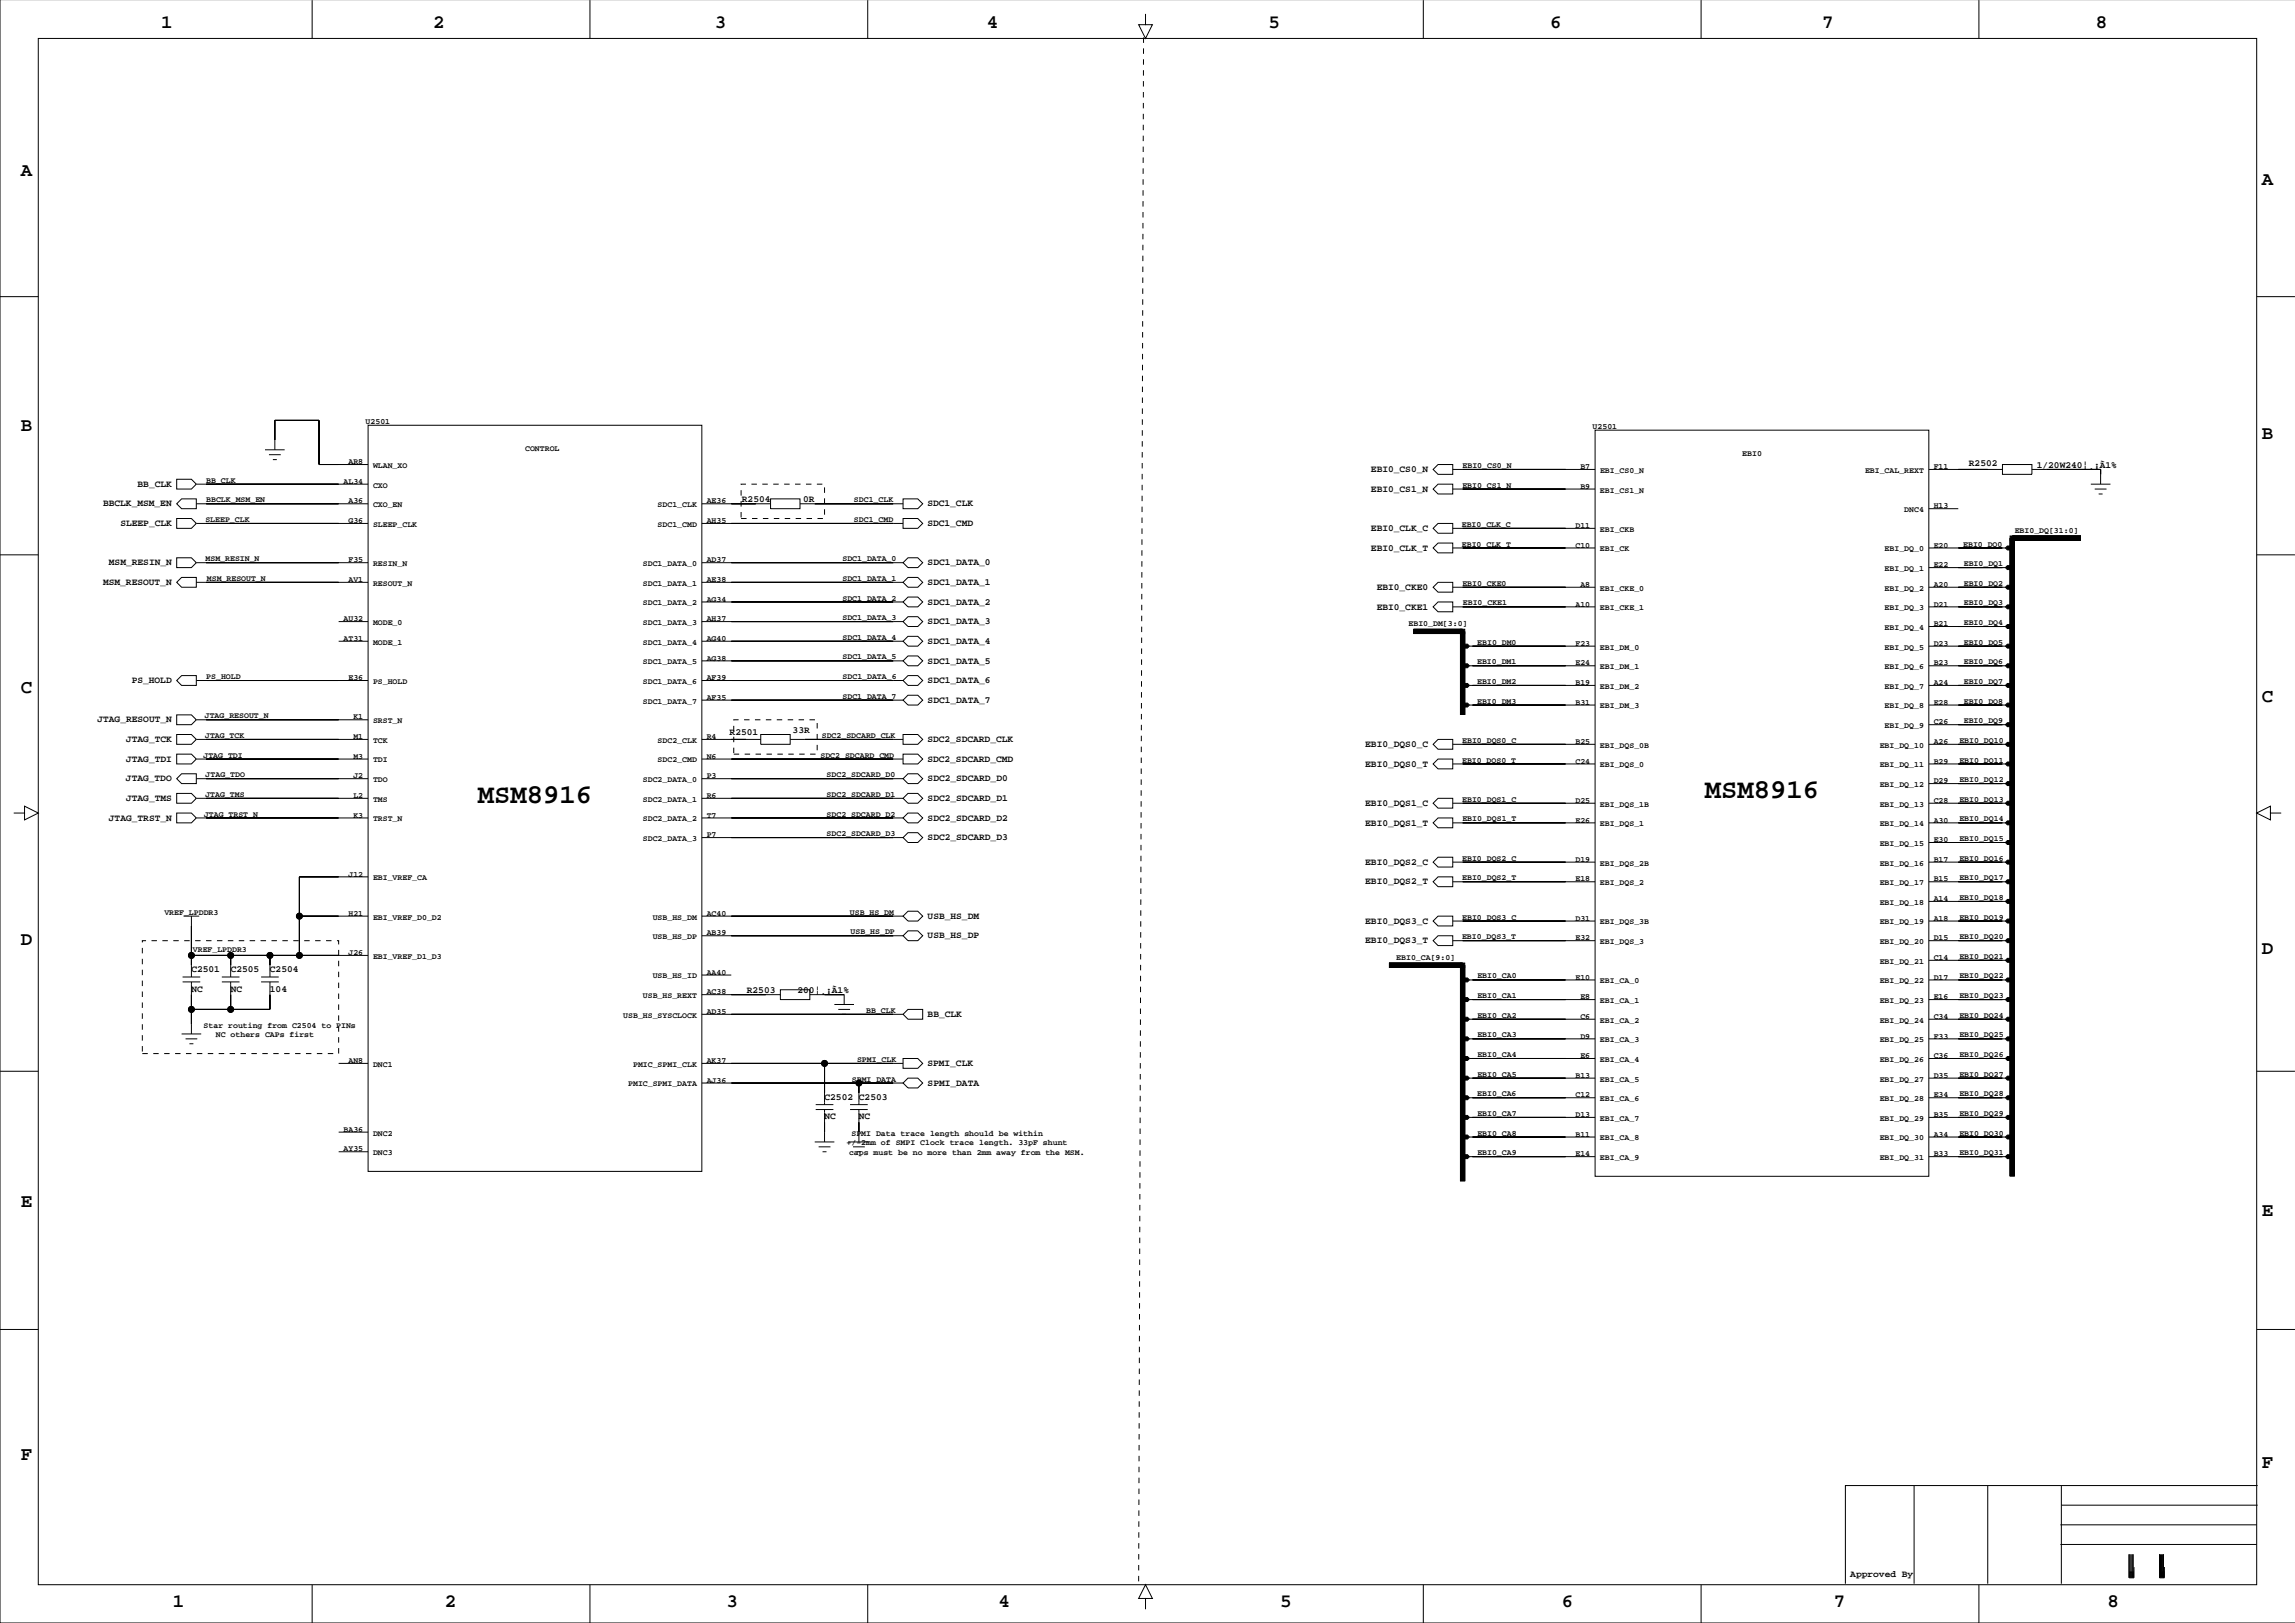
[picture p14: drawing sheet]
<svg xmlns="http://www.w3.org/2000/svg" width="594mm" height="420mm" viewBox="0 0 594 420" stroke-linecap="round" stroke-linejoin="round" font-family="sans-serif">
<defs><g id="words">
<g font-size="7.1">
<text x="123.6" y="207.8">MSM8916</text>
<text x="441" y="206.5">MSM8916</text>
</g>
<g font-size="4.9">
<text x="41.7" y="7.3">1</text>
<text x="112" y="7.3">2</text>
<text x="184.9" y="7.3">3</text>
<text x="255.3" y="7.3">4</text>
<text x="328.1" y="7.3">5</text>
<text x="401" y="7.3">6</text>
<text x="471.4" y="7.3">7</text>
<text x="542.2" y="7.3">8</text>
<text x="5.4" y="45.6">A</text>
<text x="585.1" y="47.9">A</text>
<text x="5.4" y="111.4">B</text>
<text x="585.1" y="113.7">B</text>
<text x="5.4" y="179.2">C</text>
<text x="585.1" y="181.5">C</text>
<text x="5.4" y="244.4">D</text>
<text x="585.1" y="246.7">D</text>
<text x="5.4" y="312.3">E</text>
<text x="585.1" y="314.5">E</text>
<text x="5.4" y="377.5">F</text>
<text x="585.1" y="379.8">F</text>
<text x="44.7" y="415.6">1</text>
<text x="115.1" y="415.6">2</text>
<text x="188" y="415.6">3</text>
<text x="258.3" y="415.6">4</text>
<text x="331.2" y="415.6">5</text>
<text x="404.1" y="415.6">6</text>
<text x="474.4" y="415.6">7</text>
<text x="545.3" y="415.6">8</text>
</g>
<g font-size="2.5">
<text x="35.6" y="125.9">BB_CLK</text>
<text x="354.7" y="122.1">EBI0_CS0_N</text>
<text x="509.4" y="120.7">R2502</text>
<text x="526.9" y="121">1/20W240¦¸¡À1%</text>
<text x="26.7" y="131">BBCLK_MSM_EN</text>
<text x="191.9" y="129.9">R2504</text>
<text x="207.8" y="129.9">0R</text>
<text x="239.9" y="131">SDC1_CLK</text>
<text x="354.7" y="127.2">EBI0_CS1_N</text>
<text x="31.1" y="136.1">SLEEP_CLK</text>
<text x="239.9" y="136.1">SDC1_CMD</text>
<text x="354.7" y="137.4">EBI0_CLK_C</text>
<text x="354.7" y="142.4">EBI0_CLK_T</text>
<text x="28.2" y="146.2">MSM_RESIN_N</text>
<text x="240" y="146.2">SDC1_DATA_0</text>
<text x="26.7" y="151.3">MSM_RESOUT_N</text>
<text x="240" y="151.3">SDC1_DATA_1</text>
<text x="356.2" y="152.6">EBI0_CKE0</text>
<text x="240" y="161.5">SDC1_DATA_3</text>
<text x="240" y="156.4">SDC1_DATA_2</text>
<text x="356.2" y="157.7">EBI0_CKE1</text>
<text x="240" y="166.6">SDC1_DATA_4</text>
<text x="240" y="171.6">SDC1_DATA_5</text>
<text x="34.1" y="176.7">PS_HOLD</text>
<text x="240" y="176.7">SDC1_DATA_6</text>
<text x="240" y="181.8">SDC1_DATA_7</text>
<text x="25.2" y="186.9">JTAG_RESOUT_N</text>
<text x="32.6" y="192">JTAG_TCK</text>
<text x="188.8" y="190.2">R2501</text>
<text x="205.1" y="189.5">33R</text>
<text x="239.9" y="192">SDC2_SDCARD_CLK</text>
<text x="32.6" y="197">JTAG_TDI</text>
<text x="239.9" y="197">SDC2_SDCARD_CMD</text>
<text x="353.2" y="193.2">EBI0_DQS0_C</text>
<text x="32.6" y="202.1">JTAG_TDO</text>
<text x="240" y="202.1">SDC2_SDCARD_D0</text>
<text x="353.2" y="198.3">EBI0_DQS0_T</text>
<text x="32.6" y="207.2">JTAG_TMS</text>
<text x="240" y="207.2">SDC2_SDCARD_D1</text>
<text x="353.2" y="208.5">EBI0_DQS1_C</text>
<text x="28.2" y="212.3">JTAG_TRST_N</text>
<text x="240" y="212.3">SDC2_SDCARD_D2</text>
<text x="353.2" y="213.5">EBI0_DQS1_T</text>
<text x="240" y="217.3">SDC2_SDCARD_D3</text>
<text x="353.2" y="223.7">EBI0_DQS2_C</text>
<text x="353.2" y="228.8">EBI0_DQS2_T</text>
<text x="240" y="237.7">USB_HS_DM</text>
<text x="353.2" y="238.9">EBI0_DQS3_C</text>
<text x="240" y="242.7">USB_HS_DP</text>
<text x="353.2" y="244">EBI0_DQS3_T</text>
<text x="49.5" y="251.4">C2501</text>
<text x="59.7" y="251.4">C2505</text>
<text x="69.8" y="251.4">C2504</text>
<text x="49.5" y="256.5">NC</text>
<text x="59.7" y="256.5">NC</text>
<text x="69.8" y="256.5">104</text>
<text x="193.2" y="256.8">R2503</text>
<text x="206.3" y="256.8">200¦¸¡À1%</text>
<text x="240" y="263.1">BB_CLK</text>
<text x="239.9" y="275.8">SPMI_CLK</text>
<text x="240" y="280.8">SPMI_DATA</text>
<text x="213.3" y="284.5">C2502</text>
<text x="222.2" y="284.5">C2503</text>
<text x="213.3" y="289.5">NC</text>
<text x="222.2" y="289.5">NC</text>
<text x="478.7" y="407.8">Approved By</text>
</g>
<g font-size="2.1">
<text x="94.6" y="109.6">U2501</text>
<text x="412" y="110.9">U2501</text>
<text x="135.9" y="116.8">CONTROL</text>
<text x="450.7" y="118">EBI0</text>
<text x="53.3" y="124.9">BB_CLK</text>
<text x="88.9" y="125.2">AL34</text>
<text x="90.1" y="120.1">AR8</text>
<text x="96.5" y="121">WLAN_XO</text>
<text x="378.4" y="121">EBI0_CS0_N</text>
<text x="408.8" y="121.3">B7</text>
<text x="413.9" y="122.3">EBI_CS0_N</text>
<text x="482.5" y="122.3">EBI_CAL_REXT</text>
<text x="500.3" y="121.3">F11</text>
<text x="53.4" y="129.9">BBCLK_MSM_EN</text>
<text x="90.1" y="130.2">A36</text>
<text x="96.5" y="126.1">CXO</text>
<text x="96.5" y="131.2">CXO_EN</text>
<text x="170.1" y="131.2">SDC1_CLK</text>
<text x="182.8" y="130.2">AE36</text>
<text x="220.9" y="129.9">SDC1_CLK</text>
<text x="378.3" y="126.1">EBI0_CS1_N</text>
<text x="408.8" y="126.4">B9</text>
<text x="413.9" y="127.4">EBI_CS1_N</text>
<text x="500.3" y="131.5">H13</text>
<text x="53.1" y="135">SLEEP_CLK</text>
<text x="90.1" y="135.3">G36</text>
<text x="96.5" y="136.3">SLEEP_CLK</text>
<text x="170.1" y="136.3">SDC1_CMD</text>
<text x="182.8" y="135.3">AH35</text>
<text x="220.9" y="135">SDC1_CMD</text>
<text x="378.2" y="136.3">EBI0_CLK_C</text>
<text x="407.6" y="136.6">D11</text>
<text x="413.9" y="137.6">EBI_CKB</text>
<text x="492.6" y="132.5">DNC4</text>
<text x="521.2" y="137.8">EBI0_DQ[31:0]</text>
<text x="378.2" y="141.4">EBI0_CLK_T</text>
<text x="407.6" y="141.7">C10</text>
<text x="413.9" y="142.6">EBI_CK</text>
<text x="487.6" y="142.6">EBI_DQ_0</text>
<text x="500.3" y="141.7">E20</text>
<text x="507.9" y="141.4">EBI0_DQ0</text>
<text x="53.2" y="145.2">MSM_RESIN_N</text>
<text x="90.1" y="145.5">F35</text>
<text x="96.5" y="146.4">RESIN_N</text>
<text x="166.3" y="146.4">SDC1_DATA_0</text>
<text x="182.8" y="145.5">AD37</text>
<text x="217.9" y="145.2">SDC1_DATA_0</text>
<text x="487.6" y="147.7">EBI_DQ_1</text>
<text x="500.3" y="146.7">E22</text>
<text x="508.1" y="146.4">EBI0_DQ1</text>
<text x="53.5" y="150.3">MSM_RESOUT_N</text>
<text x="90.1" y="150.5">AV1</text>
<text x="96.5" y="151.5">RESOUT_N</text>
<text x="166.3" y="151.5">SDC1_DATA_1</text>
<text x="182.8" y="155.6">AG34</text>
<text x="182.8" y="150.5">AE38</text>
<text x="217.9" y="155.3">SDC1_DATA_2</text>
<text x="217.9" y="150.3">SDC1_DATA_1</text>
<text x="378.3" y="151.5">EBI0_CKE0</text>
<text x="408.8" y="151.8">A8</text>
<text x="413.9" y="152.8">EBI_CKE_0</text>
<text x="487.6" y="152.8">EBI_DQ_2</text>
<text x="500.3" y="151.8">A20</text>
<text x="508.1" y="151.5">EBI0_DQ2</text>
<text x="88.9" y="160.7">AU32</text>
<text x="96.5" y="161.7">MODE_0</text>
<text x="166.3" y="156.6">SDC1_DATA_2</text>
<text x="166.3" y="161.7">SDC1_DATA_3</text>
<text x="182.8" y="160.7">AH37</text>
<text x="217.9" y="160.4">SDC1_DATA_3</text>
<text x="364.4" y="161.9">EBI0_DM[3:0]</text>
<text x="378.5" y="156.6">EBI0_CKE1</text>
<text x="407.6" y="156.9">A10</text>
<text x="413.9" y="157.9">EBI_CKE_1</text>
<text x="487.6" y="157.9">EBI_DQ_3</text>
<text x="500.3" y="162">B21</text>
<text x="500.3" y="156.9">D21</text>
<text x="508.1" y="161.7">EBI0_DQ4</text>
<text x="508.1" y="156.6">EBI0_DQ3</text>
<text x="88.9" y="165.8">AT31</text>
<text x="96.5" y="166.8">MODE_1</text>
<text x="166.3" y="166.8">SDC1_DATA_4</text>
<text x="182.8" y="165.8">AG40</text>
<text x="218" y="165.5">SDC1_DATA_4</text>
<text x="382.2" y="166.8">EBI0_DM0</text>
<text x="407.6" y="167.1">F23</text>
<text x="487.6" y="162.9">EBI_DQ_4</text>
<text x="500.3" y="167.1">D23</text>
<text x="508.1" y="166.8">EBI0_DQ5</text>
<text x="166.3" y="171.8">SDC1_DATA_5</text>
<text x="182.8" y="170.9">AG38</text>
<text x="218" y="170.6">SDC1_DATA_5</text>
<text x="382.1" y="171.8">EBI0_DM1</text>
<text x="407.6" y="172.1">E24</text>
<text x="413.9" y="168">EBI_DM_0</text>
<text x="413.9" y="173.1">EBI_DM_1</text>
<text x="487.6" y="168">EBI_DQ_5</text>
<text x="487.6" y="173.1">EBI_DQ_6</text>
<text x="500.3" y="172.1">B23</text>
<text x="508.1" y="171.8">EBI0_DQ6</text>
<text x="53.4" y="175.6">PS_HOLD</text>
<text x="90.1" y="175.9">E36</text>
<text x="96.5" y="176.9">PS_HOLD</text>
<text x="166.3" y="176.9">SDC1_DATA_6</text>
<text x="182.8" y="175.9">AF39</text>
<text x="218" y="175.6">SDC1_DATA_6</text>
<text x="382.1" y="176.9">EBI0_DM2</text>
<text x="407.6" y="177.2">B19</text>
<text x="413.9" y="178.2">EBI_DM_2</text>
<text x="487.6" y="178.2">EBI_DQ_7</text>
<text x="500.3" y="177.2">A24</text>
<text x="508.1" y="176.9">EBI0_DQ7</text>
<text x="53" y="185.8">JTAG_RESOUT_N</text>
<text x="166.3" y="182">SDC1_DATA_7</text>
<text x="182.8" y="181">AF35</text>
<text x="218" y="180.7">SDC1_DATA_7</text>
<text x="382.1" y="182">EBI0_DM3</text>
<text x="407.6" y="182.3">B31</text>
<text x="413.9" y="183.3">EBI_DM_3</text>
<text x="487.6" y="183.3">EBI_DQ_8</text>
<text x="500.3" y="182.3">E28</text>
<text x="508.1" y="182">EBI0_DQ8</text>
<text x="53.1" y="190.9">JTAG_TCK</text>
<text x="91.4" y="191.2">M1</text>
<text x="91.4" y="186.1">K1</text>
<text x="96.5" y="187.1">SRST_N</text>
<text x="182.8" y="191.2">R4</text>
<text x="212.6" y="190.9">SDC2_SDCARD_CLK</text>
<text x="487.6" y="188.3">EBI_DQ_9</text>
<text x="500.3" y="187.4">C26</text>
<text x="508.1" y="187.1">EBI0_DQ9</text>
<text x="52.6" y="196">JTAG_TDI</text>
<text x="91.4" y="196.3">M3</text>
<text x="96.5" y="192.1">TCK</text>
<text x="96.5" y="197.2">TDI</text>
<text x="170.1" y="192.1">SDC2_CLK</text>
<text x="170.1" y="197.2">SDC2_CMD</text>
<text x="182.8" y="196.3">N6</text>
<text x="212.3" y="196">SDC2_SDCARD_CMD</text>
<text x="378.3" y="197.2">EBI0_DQS0_T</text>
<text x="378.3" y="192.2">EBI0_DQS0_C</text>
<text x="407.6" y="197.5">C24</text>
<text x="407.6" y="192.4">B25</text>
<text x="413.9" y="193.4">EBI_DQS_0B</text>
<text x="486.3" y="193.4">EBI_DQ_10</text>
<text x="500.3" y="197.5">B29</text>
<text x="500.3" y="192.4">A26</text>
<text x="506.9" y="197.2">EBI0_DQ11</text>
<text x="506.9" y="192.2">EBI0_DQ10</text>
<text x="53.2" y="201">JTAG_TDO</text>
<text x="91.4" y="201.3">J2</text>
<text x="96.5" y="202.3">TDO</text>
<text x="166.3" y="202.3">SDC2_DATA_0</text>
<text x="182.8" y="201.3">P3</text>
<text x="213.9" y="201">SDC2_SDCARD_D0</text>
<text x="413.9" y="198.5">EBI_DQS_0</text>
<text x="486.3" y="198.5">EBI_DQ_11</text>
<text x="486.3" y="203.6">EBI_DQ_12</text>
<text x="500.3" y="202.6">D29</text>
<text x="506.9" y="202.3">EBI0_DQ12</text>
<text x="53.1" y="206.1">JTAG_TMS</text>
<text x="91.4" y="206.4">L2</text>
<text x="96.5" y="207.4">TMS</text>
<text x="166.3" y="207.4">SDC2_DATA_1</text>
<text x="182.8" y="206.4">R6</text>
<text x="213.9" y="206.1">SDC2_SDCARD_D1</text>
<text x="378.3" y="207.4">EBI0_DQS1_C</text>
<text x="407.6" y="207.7">D25</text>
<text x="413.9" y="208.7">EBI_DQS_1B</text>
<text x="486.3" y="208.7">EBI_DQ_13</text>
<text x="500.3" y="207.7">C28</text>
<text x="506.9" y="207.4">EBI0_DQ13</text>
<text x="52.8" y="211.2">JTAG_TRST_N</text>
<text x="91.4" y="211.5">K3</text>
<text x="96.5" y="212.5">TRST_N</text>
<text x="166.3" y="212.5">SDC2_DATA_2</text>
<text x="182.8" y="211.5">T7</text>
<text x="213.9" y="211.2">SDC2_SDCARD_D2</text>
<text x="378.3" y="212.5">EBI0_DQS1_T</text>
<text x="407.6" y="212.8">E26</text>
<text x="413.9" y="213.7">EBI_DQS_1</text>
<text x="486.3" y="213.7">EBI_DQ_14</text>
<text x="500.3" y="212.8">A30</text>
<text x="506.9" y="212.5">EBI0_DQ14</text>
<text x="166.3" y="217.5">SDC2_DATA_3</text>
<text x="182.8" y="216.6">P7</text>
<text x="213.9" y="216.3">SDC2_SDCARD_D3</text>
<text x="486.3" y="218.8">EBI_DQ_15</text>
<text x="500.3" y="217.8">E30</text>
<text x="506.9" y="217.5">EBI0_DQ15</text>
<text x="90.1" y="226.7">J12</text>
<text x="96.5" y="227.7">EBI_VREF_CA</text>
<text x="378.3" y="227.7">EBI0_DQS2_T</text>
<text x="378.3" y="222.6">EBI0_DQS2_C</text>
<text x="407.6" y="228">E18</text>
<text x="407.6" y="222.9">D19</text>
<text x="413.9" y="223.9">EBI_DQS_2B</text>
<text x="486.3" y="223.9">EBI_DQ_16</text>
<text x="500.3" y="228">B15</text>
<text x="500.3" y="222.9">B17</text>
<text x="506.9" y="227.7">EBI0_DQ17</text>
<text x="506.9" y="222.6">EBI0_DQ16</text>
<text x="413.9" y="229">EBI_DQS_2</text>
<text x="486.3" y="229">EBI_DQ_17</text>
<text x="500.3" y="233.1">A14</text>
<text x="506.9" y="232.8">EBI0_DQ18</text>
<text x="42.5" y="236.6">VREF_LPDDR3</text>
<text x="90.1" y="236.9">H21</text>
<text x="96.5" y="237.9">EBI_VREF_D0_D2</text>
<text x="168.9" y="237.9">USB_HS_DM</text>
<text x="182.8" y="236.9">AC40</text>
<text x="219.9" y="236.6">USB_HS_DM</text>
<text x="378.3" y="237.9">EBI0_DQS3_C</text>
<text x="407.6" y="238.2">D31</text>
<text x="413.9" y="239.1">EBI_DQS_3B</text>
<text x="486.3" y="234">EBI_DQ_18</text>
<text x="486.3" y="239.1">EBI_DQ_19</text>
<text x="500.3" y="238.2">A18</text>
<text x="506.9" y="237.9">EBI0_DQ19</text>
<text x="168.9" y="242.9">USB_HS_DP</text>
<text x="182.8" y="242">AB39</text>
<text x="220.1" y="241.7">USB_HS_DP</text>
<text x="378.2" y="242.9">EBI0_DQS3_T</text>
<text x="407.6" y="243.2">E32</text>
<text x="413.9" y="244.2">EBI_DQS_3</text>
<text x="486.3" y="244.2">EBI_DQ_20</text>
<text x="500.3" y="243.2">D15</text>
<text x="506.9" y="242.9">EBI0_DQ20</text>
<text x="49.9" y="246.2">VREF_LPDDR3</text>
<text x="90.1" y="247">J26</text>
<text x="96.5" y="248">EBI_VREF_D1_D3</text>
<text x="361.2" y="248.3">EBI0_CA[9:0]</text>
<text x="486.3" y="249.3">EBI_DQ_21</text>
<text x="500.3" y="248.3">C14</text>
<text x="506.9" y="248">EBI0_DQ21</text>
<text x="168.9" y="253.1">USB_HS_ID</text>
<text x="182.8" y="257.2">AC38</text>
<text x="182.8" y="252.1">AA40</text>
<text x="382.2" y="253.1">EBI0_CA0</text>
<text x="407.6" y="253.4">E10</text>
<text x="413.9" y="254.4">EBI_CA_0</text>
<text x="486.3" y="254.4">EBI_DQ_22</text>
<text x="500.3" y="253.4">D17</text>
<text x="506.9" y="253.1">EBI0_DQ22</text>
<text x="161.2" y="263.3">USB_HS_SYSCLOCK</text>
<text x="166.3" y="258.2">USB_HS_REXT</text>
<text x="182.8" y="262.3">AD35</text>
<text x="224.1" y="262">BB_CLK</text>
<text x="382.2" y="263.3">EBI0_CA2</text>
<text x="382.2" y="258.2">EBI0_CA1</text>
<text x="408.8" y="263.6">C6</text>
<text x="408.8" y="258.5">E8</text>
<text x="413.9" y="259.4">EBI_CA_1</text>
<text x="486.3" y="259.4">EBI_DQ_23</text>
<text x="500.3" y="263.6">C34</text>
<text x="500.3" y="258.5">E16</text>
<text x="506.9" y="263.3">EBI0_DQ24</text>
<text x="506.9" y="258.2">EBI0_DQ23</text>
<text x="52.7" y="265.8">Star routing from C2504 to PINs</text>
<text x="55.9" y="268.3">NC others CAPs first</text>
<text x="382.2" y="268.3">EBI0_CA3</text>
<text x="408.8" y="268.6">D9</text>
<text x="413.9" y="264.5">EBI_CA_2</text>
<text x="413.9" y="269.6">EBI_CA_3</text>
<text x="486.3" y="264.5">EBI_DQ_24</text>
<text x="486.3" y="269.6">EBI_DQ_25</text>
<text x="500.3" y="268.6">F33</text>
<text x="506.9" y="268.3">EBI0_DQ25</text>
<text x="90.1" y="275">AN8</text>
<text x="96.5" y="275.9">DNC1</text>
<text x="163.8" y="275.9">PMIC_SPMI_CLK</text>
<text x="182.8" y="275">AK37</text>
<text x="221.7" y="274.7">SPMI_CLK</text>
<text x="382.2" y="273.4">EBI0_CA4</text>
<text x="408.8" y="273.7">E6</text>
<text x="413.9" y="274.7">EBI_CA_4</text>
<text x="486.3" y="274.7">EBI_DQ_26</text>
<text x="500.3" y="273.7">C36</text>
<text x="506.9" y="273.4">EBI0_DQ26</text>
<text x="162.5" y="281">PMIC_SPMI_DATA</text>
<text x="182.8" y="280.1">AJ36</text>
<text x="220.4" y="279.8">SPMI_DATA</text>
<text x="382.2" y="278.5">EBI0_CA5</text>
<text x="407.6" y="278.8">B13</text>
<text x="413.9" y="279.8">EBI_CA_5</text>
<text x="486.3" y="279.8">EBI_DQ_27</text>
<text x="500.3" y="278.8">D35</text>
<text x="506.9" y="278.5">EBI0_DQ27</text>
<text x="382.2" y="283.6">EBI0_CA6</text>
<text x="407.6" y="283.9">C12</text>
<text x="413.9" y="284.8">EBI_CA_6</text>
<text x="486.3" y="284.8">EBI_DQ_28</text>
<text x="500.3" y="283.9">E34</text>
<text x="506.9" y="283.6">EBI0_DQ28</text>
<text x="88.9" y="292.8">BA36</text>
<text x="96.5" y="293.7">DNC2</text>
<text x="220.3" y="293.7">SPMI Data trace length should be within</text>
<text x="382.2" y="293.7">EBI0_CA8</text>
<text x="382.2" y="288.6">EBI0_CA7</text>
<text x="407.6" y="288.9">D13</text>
<text x="413.9" y="289.9">EBI_CA_7</text>
<text x="486.3" y="289.9">EBI_DQ_29</text>
<text x="500.3" y="288.9">B35</text>
<text x="506.9" y="293.7">EBI0_DQ30</text>
<text x="506.9" y="288.6">EBI0_DQ29</text>
<text x="88.9" y="297.8">AY35</text>
<text x="96.5" y="298.8">DNC3</text>
<text x="219" y="296.3">+/-2mm of SMPI Clock trace length. 33pF shunt</text>
<text x="219.7" y="298.8">caps must be no more than 2mm away from the MSM.</text>
<text x="382.2" y="298.8">EBI0_CA9</text>
<text x="407.6" y="299.1">E14</text>
<text x="407.6" y="294">B11</text>
<text x="413.9" y="295">EBI_CA_8</text>
<text x="486.3" y="295">EBI_DQ_30</text>
<text x="500.3" y="299.1">B33</text>
<text x="500.3" y="294">A34</text>
<text x="506.9" y="298.8">EBI0_DQ31</text>
<text x="413.9" y="300.1">EBI_CA_9</text>
<text x="486.3" y="300.1">EBI_DQ_31</text>
</g>
</g></defs>
<g fill="none" stroke="#000" stroke-width=".26">
<path d="M0 -.1v419.9h593.8M9.9 9.9h573.9v400h-573.9zM80.8 0v9.9M152.6 0v9.9M224.5 0v9.9M296.4 3.6v2.8h1.7l-1.7 3.5-1.8-3.5h1.8M368.2 0v9.9M440.1 0v9.9M511.9 0v9.9M0 76.7h9.9M583.8 76.7h9.9M68.6 116.3h5"/>
<path d="M69.6 117.6h3M70.6 118.9h1M71.1 113.8h.1M71.1 116.3v-7.6h11.4v11.5h12.7M95.2 110h86.4v193h-86.4zM412.7 111.3h86.3v193h-86.3zM45.7 124h3.8l1.3 1.2-1.3 1.3h-3.8zM45.7 130.3l1.3-1.3h3.8v2.6h-3.8zM45.7 134.1h3.8l1.3 1.3-1.3 1.3h-3.8zM50.8 125.2h44.4M50.8 130.3h44.4M50.8 135.4h44.4"/>
<path d="M181.6 130.3h17.7M181.6 135.4h52M199.3 129h7.7v2.6h-7.7zM207 130.3h26.6M233.6 134.1h3.8l1.3 1.3-1.3 1.3h-3.8zM233.6 129h3.8l1.3 1.3-1.3 1.3h-3.8zM370.8 136.7l1.2-1.3h3.8v2.5h-3.8zM370.8 126.5l1.2-1.3h3.8v2.6h-3.8zM370.8 121.4l1.2-1.2h3.8v2.5h-3.8zM375.8 121.4h36.9M375.8 126.5h36.9M375.8 136.7h36.9"/>
<path d="M499 121.4h19M499 131.6h7.6M518 120.2h7.7v2.5h-7.7zM525.7 121.4h17.7v3.8M540.9 125.2h5.1M541.9 126.5h3.1M542.9 127.8h1M543.4 122.7h.1M0 143.5h9.9M45.7 144.3h3.8l1.3 1.2-1.3 1.3h-3.8zM45.7 150.6l1.3-1.2h3.8v2.5h-3.8zM50.8 145.5h44.4"/>
<path d="M50.8 150.6h44.4M181.6 145.5h52M181.6 150.6h52M181.6 155.7h52M233.6 150.6l1.3-1.2h2.5l1.3 1.2-1.3 1.3h-2.5zM234.9 159.5h2.5l1.3 1.3-1.3 1.3h-2.5l-1.3-1.3zM234.9 154.4h2.5l1.3 1.3-1.3 1.3h-2.5l-1.3-1.3zM234.9 144.3h2.5l1.3 1.2-1.3 1.3h-2.5l-1.3-1.3zM370.8 157l1.2-1.3h3.8v2.5h-3.8zM370.8 151.9l1.2-1.3h3.8v2.6h-3.8zM370.8 141.7l1.2-1.2h3.8v2.5h-3.8zM375.8 141.7h36.9"/>
<path d="M375.8 151.9h36.9M375.8 157h36.9M499 141.7h19.8M499 151.9h19.8M499 157h19.8M499 146.8h19.8M518 157h.1M518 151.9h.1M518 146.8h.1M518 141.7h.1M583.8 143.5h9.9M45.7 176l1.3-1.2h3.8v2.5h-3.8z"/>
<path d="M50.8 176h44.4M87.6 160.8h7.6M87.6 165.9h7.6M181.6 160.8h52M181.6 165.9h52M181.6 176h52M181.6 170.9h52M233.6 176l1.3-1.2h2.5l1.3 1.2-1.3 1.3h-2.5zM233.6 170.9l1.3-1.2h2.5l1.3 1.2-1.3 1.3h-2.5zM233.6 165.9l1.3-1.3h2.5l1.3 1.3-1.3 1.2h-2.5zM380.2 167.1h32.5M380.2 172.2h32.5"/>
<path d="M380.2 177.3h32.5M380.9 177.3h.1M380.9 172.2h.1M380.9 167.1h.1M499 167.1h19.8M499 172.2h19.8M499 177.3h19.8M499 162.1h19.8M518 177.3h.1M518 172.2h.1M518 167.1h.1M518 162.1h.1"/>
<path d="M45.7 195.1h3.8l1.3 1.2-1.3 1.3h-3.8zM45.7 190h3.8l1.3 1.3-1.3 1.2h-3.8zM45.7 184.9h3.8l1.3 1.3-1.3 1.2h-3.8zM50.8 186.2h44.4M50.8 191.3h44.4M50.8 196.3h44.4M181.6 191.3h15.2M181.6 196.3h52M181.6 181.1h52M196.8 190h7.6v2.5h-7.6zM204.4 191.3h29.2M233.6 181.1l1.3-1.3h2.5l1.3 1.3-1.3 1.3h-2.5z"/>
<path d="M233.6 195.1h3.8l1.3 1.2-1.3 1.3h-3.8zM233.6 190h3.8l1.3 1.3-1.3 1.2h-3.8zM370.8 192.5l1.2-1.2h3.8v2.5h-3.8zM370.8 197.6l1.2-1.3h3.8v2.6h-3.8zM375.8 192.5h36.9M375.8 197.6h36.9M380.2 182.4h32.5M380.9 182.4h.1M499 182.4h19.8M499 192.5h19.8M499 197.6h19.8M499 187.4h19.8"/>
<path d="M518 197.6h.1M518 192.5h.1M518 187.4h.1M518 182.4h.1M3.6 210.3h2.7v-1.8l3.6 1.8-3.6 1.8v-1.8M45.7 201.4l1.3-1.3h3.8v2.6h-3.8zM45.7 210.3h3.8l1.3 1.3-1.3 1.2h-3.8zM45.7 205.2h3.8l1.3 1.3-1.3 1.3h-3.8zM50.8 201.4h44.4M50.8 206.5h44.4M50.8 211.6h44.4M181.6 201.4h52"/>
<path d="M181.6 206.5h52M181.6 211.6h52M181.6 216.7h52M233.6 216.7l1.3-1.3h2.5l1.3 1.3-1.3 1.2h-2.5zM233.6 211.6l1.3-1.3h2.5l1.3 1.3-1.3 1.2h-2.5zM233.6 201.4l1.3-1.3h2.5l1.3 1.3-1.3 1.3h-2.5zM234.9 205.2h2.5l1.3 1.3-1.3 1.3h-2.5l-1.3-1.3zM370.8 207.8l1.2-1.3h3.8v2.5h-3.8zM370.8 212.8l1.2-1.2h3.8v2.5h-3.8zM375.8 207.8h36.9M375.8 212.8h36.9M499 207.8h19.8"/>
<path d="M499 212.8h19.8M499 202.7h19.8M499 217.9h19.8M518 217.9h.1M518 212.8h.1M518 207.8h.1M518 202.7h.1M587.4 210.3v-1.8l-3.6 1.8 3.6 1.8v-1.8h2.8M47.5 237h4.1M49.5 239.5h.1M49.5 237v15.7M77.5 237h17.7"/>
<path d="M95.2 226.8h-17.7v20.3M181.6 237h52M234.9 235.7h2.5l1.3 1.3-1.3 1.2h-2.5l-1.3-1.2zM370.8 238.2l1.2-1.2h3.8v2.5h-3.8zM370.8 223l1.2-1.3h3.8v2.6h-3.8zM370.8 228.1l1.2-1.3h3.8v2.5h-3.8zM375.8 223h36.9M375.8 228.1h36.9M375.8 238.2h36.9M499 223h19.8M499 228.1h19.8M499 238.2h19.8"/>
<path d="M499 233.2h19.8M518 238.2h.1M518 233.2h.1M518 228.1h.1M518 223h.1M47.2 254h4.6M47.2 252.7h4.6M49.5 247.1h45.7M49.5 254v13.4M57.4 254h4.6M57.4 252.7h4.6M59.7 247.1v5.6"/>
<path d="M59.7 254v7.1M67.5 254h4.6M67.5 252.7h4.6M69.8 247.1v5.6M69.8 254v7.1h-20.3M181.6 242h52M181.6 252.2h7.6M181.6 257.3h20.3M201.9 256h7.6v2.6h-7.6zM209.5 257.3h8.9v2.5M215.9 259.8h5M218.4 257.3h.1"/>
<path d="M233.6 242l1.3-1.2h2.5l1.3 1.2-1.3 1.3h-2.5zM370.8 243.3l1.2-1.3h3.8v2.6h-3.8zM375.8 243.3h36.9M380.2 253.5h32.5M380.2 258.6h32.5M380.9 258.6h.1M380.9 253.5h.1M499 243.3h19.8M499 253.5h19.8M499 258.6h19.8M499 248.4h19.8M518 258.6h.1"/>
<path d="M518 253.5h.1M518 248.4h.1M518 243.3h.1M0 277.1h9.9M47 267.4h5.1M48 268.7h3M49 270h1M49.5 264.9h.1M87.6 275.1h7.6M181.6 275.1h52M181.6 262.4h52M213.3 275.1v10.6"/>
<path d="M216.9 261.1h3M233.6 273.8h3.8l1.3 1.3-1.3 1.2h-3.8zM234.9 261.1h3.8v2.5h-3.8l-1.3-1.2zM380.2 263.6h32.5M380.2 268.7h32.5M380.2 273.8h32.5M380.2 278.9h32.5M380.9 278.9h.1M380.9 273.8h.1M380.9 268.7h.1M380.9 263.6h.1M499 263.6h19.8"/>
<path d="M499 268.7h19.8M499 273.8h19.8M499 278.9h19.8M518 278.9h.1M518 273.8h.1M518 268.7h.1M518 263.6h.1M583.8 277.1h9.9M87.6 292.8h7.6M87.6 297.9h7.6M181.6 280.1h52M210.8 295.4h5.1"/>
<path d="M211 287h4.6M211 285.7h4.6M211.8 296.6h3M212.8 297.9h1M213.3 292.8h.1M213.3 287v8.4M219.7 295.4h5M219.9 287h4.6M219.9 285.7h4.6M220.7 296.6h3M221.7 297.9h1M222.2 292.8h.1"/>
<path d="M222.2 280.1v5.6M222.2 287v8.4M233.6 280.1l1.3-1.2h2.5l1.3 1.2-1.3 1.3h-2.5zM380.2 283.9h32.5M380.2 289h32.5M380.2 294.1h32.5M380.2 299.2h32.5M380.9 299.2h.1M380.9 294.1h.1M380.9 289h.1M380.9 283.9h.1M499 283.9h19.8"/>
<path d="M499 289h19.8M499 294.1h19.8M499 299.2h19.8M518 299.2h.1M518 294.1h.1M518 289h.1M518 283.9h.1M0 343.9h9.9M583.8 343.9h9.9M495.2 384.3v25.3M514.2 384.3v25.3M533 399.5h50.8"/>
<path d="M533 394.4h50.8M533.3 389.3h50.8M533.3 384.3v25.3M584.1 384.3h-106.7v25.3M80.8 409.9v9.9M152.6 409.9v9.9M224.5 409.9v9.9M296.4 413.5h1.7l-1.7-3.6-1.8 3.6h1.8v2.8M368.2 409.9v9.9M440.1 409.9v9.9M511.9 409.9v9.9M550.8 406.6h1.3"/>
<path d="M550.8 406.9h1.3M550.8 407.1h1.3M550.8 407.4h1.3M550.8 402v6.1h1.3v-2.8M550.8 407.6h1.3M550.8 407.9h1.3M551.1 402v6.1M551.3 402v6.1M551.6 402v6.1M551.8 402v6.1M558.7 406.6h1.2M558.7 406.9h1.2"/>
<path d="M558.7 407.1h1.2M558.7 407.4h1.2M558.7 402v6.1h1.2v-2.8M558.7 407.6h1.2M558.7 407.9h1.2M558.9 402v6.1M559.2 402v6.1M559.4 402v6.1M559.7 402v6.1"/>
<circle cx="77.5" cy="237" r=".76"/>
<circle cx="49.5" cy="247.1" r=".76"/>
<circle cx="59.7" cy="247.1" r=".76"/>
<circle cx="69.8" cy="247.1" r=".76"/>
<circle cx="77.5" cy="247.1" r=".76"/>
<circle cx="49.5" cy="261.1" r=".76"/>
<circle cx="59.7" cy="261.1" r=".76"/>
<circle cx="213.3" cy="275.1" r=".76"/>
<circle cx="222.2" cy="280.1" r=".76"/>
</g>
<g fill="#000" stroke="#000" stroke-width=".26">
<path d="M71.1 108.7v5.1z" fill-rule="evenodd"/>
<path d="M82.5 108.7v11.5z" fill-rule="evenodd"/>
<path d="M71.1 108.7h11.4z" fill-rule="evenodd"/>
<path d="M82.5 120.2h5.1z" fill-rule="evenodd"/>
<path d="M53.3 135.4h34.3z" fill-rule="evenodd"/>
<path d="M53.3 125.2h34.3z" fill-rule="evenodd"/>
<path d="M53.3 130.3h34.3z" fill-rule="evenodd"/>
<path d="M189.2 130.3h6.3z" fill-rule="evenodd"/>
<path d="M189.2 135.4h41.9z" fill-rule="evenodd"/>
<path d="M210.8 130.3h20.3z" fill-rule="evenodd"/>
<path d="M378.4 126.5h26.6z" fill-rule="evenodd"/>
<path d="M378.4 121.4h26.6z" fill-rule="evenodd"/>
<path d="M378.4 136.7h26.6z" fill-rule="evenodd"/>
<path d="M506.6 121.4h7.6z" fill-rule="evenodd"/>
<path d="M520 138.6h1.1v1.2h-1.1z" fill-rule="evenodd"/>
<path d="M529.5 121.4h13.9z" fill-rule="evenodd"/>
<path d="M543.4 121.4v1.3z" fill-rule="evenodd"/>
<path d="M53.3 145.5h34.3z" fill-rule="evenodd"/>
<path d="M53.3 150.6h34.3z" fill-rule="evenodd"/>
<path d="M189.2 145.5h41.9z" fill-rule="evenodd"/>
<path d="M189.2 155.7h41.9z" fill-rule="evenodd"/>
<path d="M189.2 150.6h41.9z" fill-rule="evenodd"/>
<path d="M378.4 141.7h26.6z" fill-rule="evenodd"/>
<path d="M378.4 151.9h26.6z" fill-rule="evenodd"/>
<path d="M378.4 157h26.6z" fill-rule="evenodd"/>
<path d="M506.6 157h11.4z" fill-rule="evenodd"/>
<path d="M506.6 151.9h11.4z" fill-rule="evenodd"/>
<path d="M506.6 146.8h11.4z" fill-rule="evenodd"/>
<path d="M506.6 141.7h11.4z" fill-rule="evenodd"/>
<path d="M519.3 156.5h.8l.5 .5-.5 .5h-.8l-.5-.5z" fill-rule="evenodd"/>
<path d="M519.3 151.4h.8l.5 .5-.5 .5h-.8l-.5-.5z" fill-rule="evenodd"/>
<path d="M518.8 146.8l.5-.5h.8l.5 .5-.5 .5h-.8z" fill-rule="evenodd"/>
<path d="M519.3 141.2h.8l.5 .5-.5 .5h-.8l-.5-.5z" fill-rule="evenodd"/>
<path d="M53.3 176h34.3z" fill-rule="evenodd"/>
<path d="M189.2 176h41.9z" fill-rule="evenodd"/>
<path d="M189.2 170.9h41.9z" fill-rule="evenodd"/>
<path d="M189.2 165.9h41.9z" fill-rule="evenodd"/>
<path d="M189.2 160.8h41.9z" fill-rule="evenodd"/>
<path d="M377.8 162.8h1.1v1.1h-1.1z" fill-rule="evenodd"/>
<path d="M378.9 176.8h.7l.6 .5-.6 .5h-.7l-.5-.5z" fill-rule="evenodd"/>
<path d="M378.9 171.7h.7l.6 .5-.6 .5h-.7l-.5-.5z" fill-rule="evenodd"/>
<path d="M378.9 166.6h.7l.6 .5-.6 .5h-.7l-.5-.5z" fill-rule="evenodd"/>
<path d="M380.9 177.3h24.1z" fill-rule="evenodd"/>
<path d="M380.9 172.2h24.1z" fill-rule="evenodd"/>
<path d="M380.9 167.1h24.1z" fill-rule="evenodd"/>
<path d="M506.6 177.3h11.4z" fill-rule="evenodd"/>
<path d="M506.6 172.2h11.4z" fill-rule="evenodd"/>
<path d="M506.6 167.1h11.4z" fill-rule="evenodd"/>
<path d="M506.6 162.1h11.4z" fill-rule="evenodd"/>
<path d="M519.3 176.8h.8l.5 .5-.5 .5h-.8l-.5-.5z" fill-rule="evenodd"/>
<path d="M519.3 171.7h.8l.5 .5-.5 .5h-.8l-.5-.5z" fill-rule="evenodd"/>
<path d="M519.3 166.6h.8l.5 .5-.5 .5h-.8l-.5-.5z" fill-rule="evenodd"/>
<path d="M518.8 162.1l.5-.6h.8l.5 .6-.5 .5h-.8z" fill-rule="evenodd"/>
<path d="M53.3 186.2h34.3z" fill-rule="evenodd"/>
<path d="M53.3 191.3h34.3z" fill-rule="evenodd"/>
<path d="M53.3 196.3h34.3z" fill-rule="evenodd"/>
<path d="M189.2 191.3h3.8z" fill-rule="evenodd"/>
<path d="M189.2 181.1h41.9z" fill-rule="evenodd"/>
<path d="M208.2 191.3h22.9z" fill-rule="evenodd"/>
<path d="M189.2 196.3h41.9z" fill-rule="evenodd"/>
<path d="M378.4 182.4l.5-.5h.7l.6 .5-.6 .5h-.7z" fill-rule="evenodd"/>
<path d="M378.4 197.6h26.6z" fill-rule="evenodd"/>
<path d="M378.4 192.5h26.6z" fill-rule="evenodd"/>
<path d="M380.9 182.4h24.1z" fill-rule="evenodd"/>
<path d="M506.6 197.6h11.4z" fill-rule="evenodd"/>
<path d="M506.6 192.5h11.4z" fill-rule="evenodd"/>
<path d="M506.6 187.4h11.4z" fill-rule="evenodd"/>
<path d="M506.6 182.4h11.4z" fill-rule="evenodd"/>
<path d="M518.8 197.6l.5-.5h.8l.5 .5-.5 .5h-.8z" fill-rule="evenodd"/>
<path d="M519.3 192h.8l.5 .5-.5 .5h-.8l-.5-.5z" fill-rule="evenodd"/>
<path d="M519.3 186.9h.8l.5 .5-.5 .6h-.8l-.5-.6z" fill-rule="evenodd"/>
<path d="M518.8 182.4l.5-.5h.8l.5 .5-.5 .5h-.8z" fill-rule="evenodd"/>
<path d="M53.3 201.4h34.3z" fill-rule="evenodd"/>
<path d="M53.3 211.6h34.3z" fill-rule="evenodd"/>
<path d="M53.3 206.5h34.3z" fill-rule="evenodd"/>
<path d="M189.2 206.5h41.9z" fill-rule="evenodd"/>
<path d="M189.2 201.4h41.9z" fill-rule="evenodd"/>
<path d="M189.2 216.7h41.9z" fill-rule="evenodd"/>
<path d="M189.2 211.6h41.9z" fill-rule="evenodd"/>
<path d="M378.4 212.8h26.6z" fill-rule="evenodd"/>
<path d="M378.4 207.8h26.6z" fill-rule="evenodd"/>
<path d="M506.6 217.9h11.4z" fill-rule="evenodd"/>
<path d="M506.6 212.8h11.4z" fill-rule="evenodd"/>
<path d="M506.6 207.8h11.4z" fill-rule="evenodd"/>
<path d="M506.6 202.7h11.4z" fill-rule="evenodd"/>
<path d="M518.8 217.9l.5-.5h.8l.5 .5-.5 .5h-.8z" fill-rule="evenodd"/>
<path d="M519.3 212.3h.8l.5 .5-.5 .6h-.8l-.5-.6z" fill-rule="evenodd"/>
<path d="M519.3 207.3h.8l.5 .5-.5 .5h-.8l-.5-.5z" fill-rule="evenodd"/>
<path d="M518.8 202.7l.5-.5h.8l.5 .5-.5 .5h-.8z" fill-rule="evenodd"/>
<path d="M49.5 239.5v7.6z" fill-rule="evenodd"/>
<path d="M77.5 226.8v10.2z" fill-rule="evenodd"/>
<path d="M77.5 237v10.1z" fill-rule="evenodd"/>
<path d="M77.5 237h10.1z" fill-rule="evenodd"/>
<path d="M77.5 226.8h10.1z" fill-rule="evenodd"/>
<path d="M189.2 237h41.9z" fill-rule="evenodd"/>
<path d="M378.4 228.1h26.6z" fill-rule="evenodd"/>
<path d="M378.4 223h26.6z" fill-rule="evenodd"/>
<path d="M378.4 238.2h26.6z" fill-rule="evenodd"/>
<path d="M506.6 238.2h11.4z" fill-rule="evenodd"/>
<path d="M506.6 233.2h11.4z" fill-rule="evenodd"/>
<path d="M506.6 228.1h11.4z" fill-rule="evenodd"/>
<path d="M506.6 223h11.4z" fill-rule="evenodd"/>
<path d="M518.8 238.2l.5-.5h.8l.5 .5-.5 .5h-.8z" fill-rule="evenodd"/>
<path d="M519.3 232.7h.8l.5 .5-.5 .5h-.8l-.5-.5z" fill-rule="evenodd"/>
<path d="M519.3 227.6h.8l.5 .5-.5 .5h-.8l-.5-.5z" fill-rule="evenodd"/>
<path d="M519.3 222.5h.8l.5 .5-.5 .5h-.8l-.5-.5z" fill-rule="evenodd"/>
<path d="M49.5 257.3v3.8z" fill-rule="evenodd"/>
<path d="M49.5 247.1v2.6z" fill-rule="evenodd"/>
<path d="M59.7 257.3v3.8z" fill-rule="evenodd"/>
<path d="M59.7 247.1v2.6z" fill-rule="evenodd"/>
<path d="M49.5 247.1h10.2z" fill-rule="evenodd"/>
<path d="M69.8 257.3v3.8z" fill-rule="evenodd"/>
<path d="M69.8 247.1v2.6z" fill-rule="evenodd"/>
<path d="M59.7 247.1h10.1z" fill-rule="evenodd"/>
<path d="M69.8 247.1h7.7z" fill-rule="evenodd"/>
<path d="M77.5 247.1h10.1z" fill-rule="evenodd"/>
<path d="M189.2 257.3h8.9z" fill-rule="evenodd"/>
<path d="M213.3 257.3h5.1z" fill-rule="evenodd"/>
<path d="M189.2 242h41.9z" fill-rule="evenodd"/>
<path d="M377.8 249.1h1.1v1.1h-1.1z" fill-rule="evenodd"/>
<path d="M378.9 258h.7l.6 .6-.6 .5h-.7l-.5-.5z" fill-rule="evenodd"/>
<path d="M378.4 253.5l.5-.5h.7l.6 .5-.6 .5h-.7z" fill-rule="evenodd"/>
<path d="M378.4 243.3h26.6z" fill-rule="evenodd"/>
<path d="M380.9 253.5h24.1z" fill-rule="evenodd"/>
<path d="M380.9 258.6h24.1z" fill-rule="evenodd"/>
<path d="M506.6 258.6h11.4z" fill-rule="evenodd"/>
<path d="M506.6 253.5h11.4z" fill-rule="evenodd"/>
<path d="M506.6 248.4h11.4z" fill-rule="evenodd"/>
<path d="M506.6 243.3h11.4z" fill-rule="evenodd"/>
<path d="M519.3 258h.8l.5 .6-.5 .5h-.8l-.5-.5z" fill-rule="evenodd"/>
<path d="M518.8 253.5l.5-.5h.8l.5 .5-.5 .5h-.8z" fill-rule="evenodd"/>
<path d="M519.3 247.9h.8l.5 .5-.5 .5h-.8l-.5-.5z" fill-rule="evenodd"/>
<path d="M519.3 242.8h.8l.5 .5-.5 .5h-.8l-.5-.5z" fill-rule="evenodd"/>
<path d="M49.5 261.1v3.8z" fill-rule="evenodd"/>
<path d="M49.5 261.1h10.2z" fill-rule="evenodd"/>
<path d="M59.7 261.1h10.1z" fill-rule="evenodd"/>
<path d="M189.2 275.1h24.1z" fill-rule="evenodd"/>
<path d="M213.3 275.1v7.6z" fill-rule="evenodd"/>
<path d="M189.2 262.4h41.9z" fill-rule="evenodd"/>
<path d="M213.3 275.1h17.8z" fill-rule="evenodd"/>
<path d="M378.9 278.4h.7l.6 .5-.6 .5h-.7l-.5-.5z" fill-rule="evenodd"/>
<path d="M378.4 273.8l.5-.5h.7l.6 .5-.6 .5h-.7z" fill-rule="evenodd"/>
<path d="M378.9 268.2h.7l.6 .5-.6 .5h-.7l-.5-.5z" fill-rule="evenodd"/>
<path d="M378.9 263.1h.7l.6 .5-.6 .5h-.7l-.5-.5z" fill-rule="evenodd"/>
<path d="M380.9 273.8h24.1z" fill-rule="evenodd"/>
<path d="M380.9 278.9h24.1z" fill-rule="evenodd"/>
<path d="M380.9 268.7h24.1z" fill-rule="evenodd"/>
<path d="M380.9 263.6h24.1z" fill-rule="evenodd"/>
<path d="M506.6 278.9h11.4z" fill-rule="evenodd"/>
<path d="M506.6 273.8h11.4z" fill-rule="evenodd"/>
<path d="M506.6 268.7h11.4z" fill-rule="evenodd"/>
<path d="M506.6 263.6h11.4z" fill-rule="evenodd"/>
<path d="M519.3 278.4h.8l.5 .5-.5 .5h-.8l-.5-.5z" fill-rule="evenodd"/>
<path d="M518.8 273.8l.5-.5h.8l.5 .5-.5 .5h-.8z" fill-rule="evenodd"/>
<path d="M519.3 268.2h.8l.5 .5-.5 .5h-.8l-.5-.5z" fill-rule="evenodd"/>
<path d="M519.3 263.1h.8l.5 .5-.5 .5h-.8l-.5-.5z" fill-rule="evenodd"/>
<path d="M213.3 290.3v2.5z" fill-rule="evenodd"/>
<path d="M222.2 290.3v2.5z" fill-rule="evenodd"/>
<path d="M189.2 280.1h33z" fill-rule="evenodd"/>
<path d="M222.2 280.1v2.6z" fill-rule="evenodd"/>
<path d="M222.2 280.1h8.9z" fill-rule="evenodd"/>
<path d="M378.9 298.7h.7l.6 .5-.6 .5h-.7l-.5-.5z" fill-rule="evenodd"/>
<path d="M378.4 294.1l.5-.5h.7l.6 .5-.6 .5h-.7z" fill-rule="evenodd"/>
<path d="M378.4 289l.5-.5h.7l.6 .5-.6 .5h-.7z" fill-rule="evenodd"/>
<path d="M378.9 283.4h.7l.6 .5-.6 .6h-.7l-.5-.6z" fill-rule="evenodd"/>
<path d="M380.9 294.1h24.1z" fill-rule="evenodd"/>
<path d="M380.9 299.2h24.1z" fill-rule="evenodd"/>
<path d="M380.9 289h24.1z" fill-rule="evenodd"/>
<path d="M380.9 283.9h24.1z" fill-rule="evenodd"/>
<path d="M506.6 299.2h11.4z" fill-rule="evenodd"/>
<path d="M506.6 294.1h11.4z" fill-rule="evenodd"/>
<path d="M506.6 289h11.4z" fill-rule="evenodd"/>
<path d="M506.6 283.9h11.4z" fill-rule="evenodd"/>
<path d="M519.3 298.7h.8l.5 .5-.5 .5h-.8l-.5-.5z" fill-rule="evenodd"/>
<path d="M518.8 294.1l.5-.5h.8l.5 .5-.5 .5h-.8z" fill-rule="evenodd"/>
<path d="M518.8 289l.5-.5h.8l.5 .5-.5 .5h-.8z" fill-rule="evenodd"/>
<path d="M519.3 283.4h.8l.5 .5-.5 .6h-.8l-.5-.6z" fill-rule="evenodd"/>
<circle cx="77.5" cy="237" r=".76"/>
<circle cx="49.5" cy="247.1" r=".76"/>
<circle cx="59.7" cy="247.1" r=".76"/>
<circle cx="69.8" cy="247.1" r=".76"/>
<circle cx="77.5" cy="247.1" r=".76"/>
<circle cx="49.5" cy="261.1" r=".76"/>
<circle cx="59.7" cy="261.1" r=".76"/>
<circle cx="213.3" cy="275.1" r=".76"/>
<circle cx="222.2" cy="280.1" r=".76"/>
</g>
<g fill="#000" stroke="#000" stroke-width="1.3" stroke-linecap="butt">
<path d="M520.6 139.2v165.1z" fill-rule="evenodd"/>
<path d="M520.6 139.2h17.8z" fill-rule="evenodd"/>
<path d="M378.4 163.3v21.6z" fill-rule="evenodd"/>
<path d="M365.7 163.3h12.7z" fill-rule="evenodd"/>
<path d="M378.4 249.7v55.8z" fill-rule="evenodd"/>
<path d="M359.3 249.7h19.1z" fill-rule="evenodd"/>
</g>
<path d="M538.4 139.2h-17.8v165.1M365.7 163.3h12.7v21.6M359.3 249.7h19.1v55.8" fill="none" stroke="#000" stroke-width="1.3" stroke-linecap="butt"/>
<path d="M295.8 9.7l-1.2 399.9M191.7 125.2h21.6v8.9h-21.6zM189.8 186.2h21.6v8.9h-21.6zM36.8 243.3h50.8v29.2h-50.8z" fill="none" stroke="#000" stroke-width=".26" stroke-dasharray="1.4 1.4" stroke-linecap="butt"/>
<use href="#words"/>
</svg>
